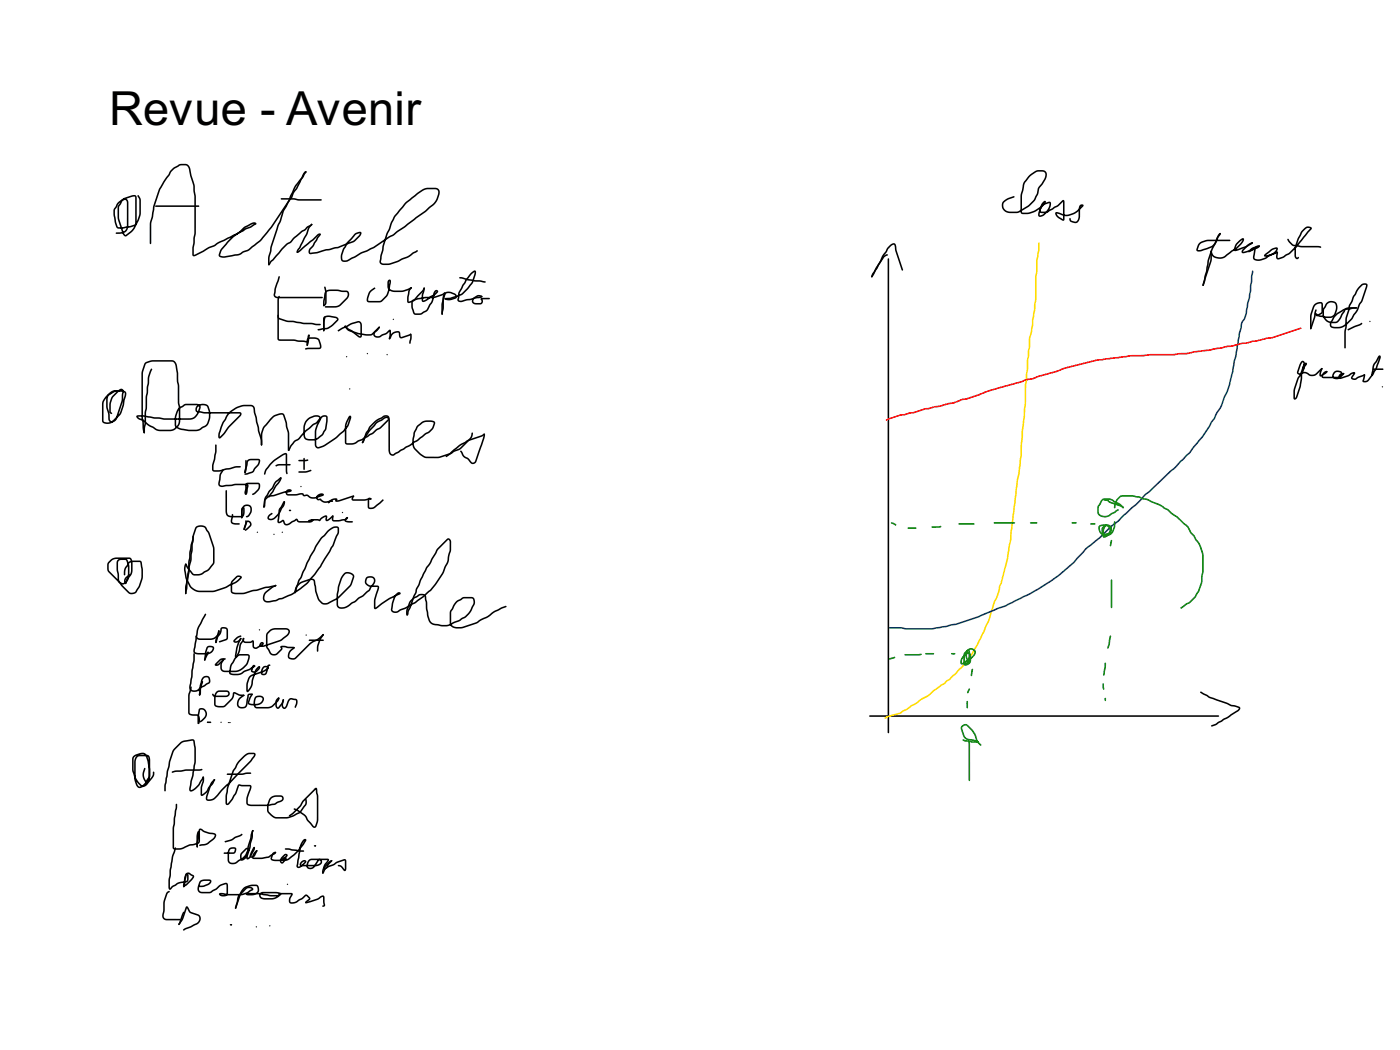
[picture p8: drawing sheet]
<svg xmlns="http://www.w3.org/2000/svg" width="353mm" height="265mm" viewBox="0 0 353 265" stroke-linecap="round" stroke-linejoin="round" font-family="sans-serif">
<defs><g id="words">
<text font-size="11.9" x="27.6" y="31.7">Revue - Avenir</text>
</g></defs>
<g fill="#000">
<path d="M29.7 51.1l1.6-1a.92 .92 0 0 1 1.1 1v6.2a1.95 1.95 0 0 1-2.1 1.7h-1l-.1-.2 .1-.2h1.3l.8-.3 .4-.5 .2-.8v-6l-.4-.5-.7 .2a4.2 4.2 0 0 0-1.7 2.1l-.1 1.5 .2 1.8 .5 1.2h1.4l2.8-.7 .1-.4v-6.6l-.7 .1-2.1 .7-1.2 1.8v3l1.2 3.6 .4 .5 1.8-1.6 1.6-3.3 .1-3.9-.5-1 .2-.3 .6 1 .1 1.6a6.5 6.5 0 0 1-.4 3.6l-1.5 2.7-1.7 1.5-.7-.1-.5-1.1a10.6 10.6 0 0 1-1.1-6.3l1-1.7a6.9 6.9 0 0 1 3.4-1.2l.4 .6v6.6l-.2 .5-1.5 .5-1.8 .3h-1.3l-.4-.6-.6-2.4a2.38 2.38 0 0 1 .4-2.6zM39.1 52l.2-.2h10.9l.2 .2-.2 .2h-10.9zM70.8 50.2l.2-.2h3.2l1.3 .2h5.6l.2 .2-.2 .2h-5.6l-1.3-.2h-3.2zM77 43.4l.2-.2 .2 .2-.2 .2zM76.9 43.3l.3-.1 .2 .2-.3 .2-.7 1.4a12.7 12.7 0 0 0-2.9 4.9l-.7 1.3a15.3 15.3 0 0 0-2 5.1l-2.1 6-.6 2.7v1.8l-.3 .2a5.7 5.7 0 0 1 .4-3.7l.1-1.3 2.1-5.9a15.6 15.6 0 0 1 2.2-5.2l.2-.4a14.9 14.9 0 0 1 3.1-5.5zM78.6 56.5l.3 .2-.7 .9-.6 1.6-2.3 4.4-.3 .2-.2-.3 .2-.5 2.3-4 .5-1.6zM80.6 59.1l.2-.2 .2 .4-1.8 2.8-.8 .9v.8l1.6-.2 2.2-.7 3.1-.6 3.7-1.5 1.6-1.4 .3-.6-1.1 .4-2 2.3-.9 1.4-.4 1.4a.99 .99 0 0 0 .2 1.4l.9-.1 3.6-2 3.1-1.3 7.7-5.2 7.1-5.5 1.1-1.5 .4-1.3v-.7l-.7-.3-2.6 .1a20.9 20.9 0 0 0-7.3 6.6l-.9 1.7-.6 1.8-.6 1-.9 3.1-.8 3.9 .2 .4 .5 .1a6.2 6.2 0 0 0 3.4-.7l2.6-1.2 2.4-1.5 .2 .2-2.4 1.7-2.6 1.2a6.5 6.5 0 0 1-3.6 .7 1.04 1.04 0 0 1-1-.6 1.04 1.04 0 0 1 .1-1.1l.6-3.3 1-3 .5-1.1 .6-1.8a22.2 22.2 0 0 1 6.7-7.4l2-1.1 2.6-.1a1.2 1.2 0 0 1 .9 1.8 4.9 4.9 0 0 1-2.4 3.3l-1.1 1-8.1 6-.9 .4-3.9 2.7-3.1 1.4-2.6 1.4a2.46 2.46 0 0 1-1.9 .7 .97 .97 0 0 1-.9-1.4l.5-1.8 .9-1.5 1.9-2.2a1.84 1.84 0 0 1 1.9-.6l-.1 .7-.6 .7a3.7 3.7 0 0 1-2.4 1.6l-2.7 1-3.1 .6-2.2 .7-1.6 .3a.88 .88 0 0 1-.6-.8 .88 .88 0 0 1 .4-.9l.6-.6zM43.5 42.5l1.8-1.1 1.5-.1a1.51 1.51 0 0 1 1.3 1.7l.5 2a6.4 6.4 0 0 1 .6 3.2l.3 1.5v9.1l-.6 3.7 .1 1.8 12.2-6.2 .6-.5 1.4-.5 1.2-.7v.1a1.12 1.12 0 0 0-1.2 .4 6.7 6.7 0 0 0-2.7 1.9l-1.5 1.1-1.3 1.3-1.6 1.9-.5 1.3a.96 .96 0 0 0 1.3 .2l2.5-.5a3.8 3.8 0 0 0 2.3-.8l.9-.4 2.9-2.3 2.8-3.4 5.1-7.3 .5-1.4 .9-1.1 1.9-3.6 .5-.6 .2 .3-1.2 1.8-1.2 2.4-.8 1-.5 1.3-5.1 7.5-2.8 3.4-3 2.4-1.2 .4a3.2 3.2 0 0 1-2.3 .8l-2.2 .5a1.41 1.41 0 0 1-1.9-.7l.5-1.4 2.8-3.1 3.1-2.6 1.6-.8a1.04 1.04 0 0 1 1.6 0l-1.3 1-1.4 .5-.7 .5-5.9 2.9-1.3 .9-1.4 .5-3.3 1.8-.8 .1-.2-.3 .1-1.9 .5-3.6v-9.3l-.3-1.5a6.6 6.6 0 0 0-.8-3.6l-.3-1.5a1.08 1.08 0 0 0-.9-1.2l-1.3 .1-1.5 .8-.7 .7-.9 1.5a17.9 17.9 0 0 0-3.3 7.1l-.5 2.9-.4 1.5v5.1l-.2 .2-.2-.2v-5l1-4.9a17.6 17.6 0 0 1 3.4-7.1zM71.5 62.3l.9-.9 .9-.5 .7-.9 2-1.7 2.2-1.5a.44 .44 0 0 1 .7-.2l-1.8 1.6-.8 .4-3.1 2.8a11.1 11.1 0 0 0-3.1 3.1l-2.2 2.5-.2-.2 .5-.9zM70.2 79.3l.2 .2v6l.9 .1a10.8 10.8 0 0 1 4.2 .3l1.9 .1 .3-1.3 .3-.3 .2 .2-.2 .7a.86 .86 0 0 1-.3 1 .86 .86 0 0 1-1 0l-1.7-.1a8.3 8.3 0 0 0-3.7-.2h-.9l-.4-.5v-6zM70.3 74.7l.2-.1 .2 .2-.3 1 .1 4.4 2.2 .7h1.4l2.7 .5 4 .3 .2 .2-.2 .2h-.8l-1.4-.3h-2l-2.5-.5-1.6-.1-2.2-.7-.3-.5v-3.8zM70.3 69.8l.2-.2 .2 .2-1 3.1-.2 1.5 .3 .4 11.6 .1 .2 .2-.2 .2h-11.3a1.04 1.04 0 0 1-1-.6 1.04 1.04 0 0 1 .1-1.1l.1-.9z"/>
<path d="M74.9 63.6l5.3-4.5 .4-.2 .3 .1-.1 .3-.4 .1-4.7 4.1-.5 .3zM82.2 73.4l.6-.3a11.4 11.4 0 0 1 4.1 .2h.6a1.21 1.21 0 0 1 .2 2.1l-1.7 1.7-.6 .4-3.3 .1-.1-.2 .1-.2 3.2-.1 2.1-2a.9 .9 0 0 0 .1-1.4l-4-.3a.94 .94 0 0 0-1.2 .8l-.3 2.9-.2 .2-.2-.2v-1.1l.3-2zM81.6 77.1l.2-.2 .2 .2-.2 .2zM81.8 72.5l.2-.2a7.3 7.3 0 0 1 .5 4l-.2 .6-.5 .4-.2-.2 .5-.8v-2.6zM93.4 73.4l1.1-.9 .3 .2-1.3 1.3-.5 1.3v.6h2.9l.8-.5a3.6 3.6 0 0 0 1.4-2.8l.2-1.7-.1 1.4a1.2 1.2 0 0 0 1.5 1 6.2 6.2 0 0 0 4.1-.9l.2 .2-.1 .2a6.2 6.2 0 0 1-5.4 .6l-.6-.7-.1-1.4a.49 .49 0 0 1 .3-.7 .49 .49 0 0 1 .6 .4l-.2 1.7a4.4 4.4 0 0 1-2.1 3.5l-1.3 .1a3.8 3.8 0 0 1-2.3-.1l-.2-.4v-.6zM103.6 72.6l.2-.2 .2 .2-.2 .2zM103.7 72.5l.1-.1 .2 .2-.5 .9-.3 2.6 1.2-.5 2.2-2.3 .3-.7 .2-.1 .2 .2-.5 .9-2 2.2-.6 .4a1.1 1.1 0 0 1-1.3 .1l-.1-1.3 .3-1.6zM107.1 72.5a1.6 1.6 0 0 1-.2 1.7v1.6l2.6-1.5 .8-.7-.5 .4-.5 2.2-1.4 2.2-1.5 1h-1.8l-.3-.4-.4-1.3v-1.8l1.3-.6 1.8-.4a8.2 8.2 0 0 0 5-1l.3-.2 .2 .2-.2 .2a7.7 7.7 0 0 1-4.9 1.2l-1.9 .3-1.2 .4v1.6l.5 1.4h1.5l1.3-.8 1.3-2.1 .4-1.8a.86 .86 0 0 1 .4-.9 .86 .86 0 0 1 .9 0l-.1 .5-1.4 1a3.9 3.9 0 0 1-2.5 1.3l-.1-.4v-1.5zM112.3 73.9a1.78 1.78 0 0 1 1.9-.1l.5 .2a.76 .76 0 0 1 .6 .6 .76 .76 0 0 1-.3 .8l-1.7 .4-.8-.1-.3-.3 .2-.2 1.2 .2 1.2-.4a.38 .38 0 0 0 .2-.4 .38 .38 0 0 0-.4-.3l-.7-.2a1.21 1.21 0 0 0-1.3 0 1.21 1.21 0 0 0-.5 1.2l-.3 1.6v2.4l-.2 .2-.2-.2 .1-2.6 .3-1.9zM112.2 75.3l.2-.1 .2 .2-.2 .2zM112.3 75.2l1.5-.1 2.8-1.1 2.4-2.7 .8-2.7-1.9 2-.9 1.5-.9 1.8-.2 1.8 .6 .1 5.1-1.2 .2 .3-.4 .3-4.7 1a.9 .9 0 0 1-1.1-.2 .9 .9 0 0 1 0-1.2l.2-1.1 2-3.5a3.4 3.4 0 0 1 2.2-2 .84 .84 0 0 1 .1 1.1l-.7 2.2-2.5 2.8-3.1 1.2-1.4 .1-.2-.2zM112.1 73.9l.3-.1a1.97 1.97 0 0 1-.3 1.8v.1a7.6 7.6 0 0 1-.5 3.8 2.14 2.14 0 0 1 .1-1.8v-2z"/>
<path d="M115.9 70.1a1.37 1.37 0 0 1 1.4 0l2.6 .6h1.5l1.1 .2 .2 .2a1.62 1.62 0 0 1-1.6 0l-3-.3-2-.5zM121.4 74.8l.2-.2 .2 .2-.2 .2zM119.5 75.1l1.2-.7 .8 .1 .3 .2-.2 .3-1-.1-1 .7a.53 .53 0 0 0 0 .6 .53 .53 0 0 0 .6 .2h1.2a.61 .61 0 0 0-.1-.9l.1-.2 .4-.2h1.8l.1 .2-.1 .2-2 .1 .1-.2a.82 .82 0 0 1 .2 .9 .82 .82 0 0 1-.7 .5h-1a.95 .95 0 0 1-1-.6 .95 .95 0 0 1 .3-1.1zM27.4 99.3l1.2-.8h1.9a1.14 1.14 0 0 1 1.3 .4 1.14 1.14 0 0 1-.1 1.4l-.3 1.5a5.9 5.9 0 0 1-3.9 5.2 1.24 1.24 0 0 1-1.8-.9v-3.2a3.4 3.4 0 0 1 1.4-3.3l1.9-1.1h1.1l.2 .2-.2 .2h-1.1l-1.1 .7a3.2 3.2 0 0 0-1.8 2.8v3.8a1.64 1.64 0 0 0 2.5-.2 6.6 6.6 0 0 0 2.6-5.3l.3-1a.68 .68 0 0 0-.2-.7 .68 .68 0 0 0-.8-.1h-1.6a2.14 2.14 0 0 0-1.7 2.3v1.5l.5 1.6 .1 1.7a.81 .81 0 0 0 1.4-.5l1.4-4.3 .3-2.4-.2-.3-.8 .5-1.4 1.4-.5 1.6v1.9l.4 .4-.2 .2-.4-.2-.2-.5a6 6 0 0 1 .5-3.5l2.1-2.1a.8 .8 0 0 1 1 .2 .8 .8 0 0 1-.1 1.1l-.1 1.8-1.3 4.1a1.26 1.26 0 0 1-.9 1.1 1.26 1.26 0 0 1-1.3-.3l-.2-1.4a9 9 0 0 1-.5-4.4zM38.1 93.1l.2-.1 .2 .2-.8 2-.6 5.3a8.1 8.1 0 0 1-.2 3.5v2.8l-.3 2.4-.2 .1a1.21 1.21 0 0 1-.2-1.3l.3-1.2v-3a7.4 7.4 0 0 0 .3-3.5l.5-5.2zM77.6 85.3l.5-.2h1.2l1.2 .3 .6 1.4-.1 1.1-.5 .2-3.3 .1-.2-.2 .5-.2 3-.1 .3-.1-.5-1.8-.9-.3-1.5 .1-.1 1.5-.2 .2-.2-.2v-.8zM77.8 84.6l.2-.2 .2 .2-.2 .2zM78 84.4l.2 .3-.2 1.8-.4 .8-.2-.2 .4-2.5zM81.8 79.9l1.1-.3 1.7 .3a.72 .72 0 0 1 .7 .3 .72 .72 0 0 1 0 .8l-.2 .2a5.7 5.7 0 0 1-2.4 1.9l-2.3 .3-.3-.2 .2-.2 2.4-.4 1.2-.8 1.2-1.2-.4-.3-1.2-.2a1.11 1.11 0 0 0-1.5 .3v3.1l-.2 .2-.2-.2v-3.1zM81.8 80l.2-.1 .2 .2-.2 1.2v2.2l-.2 .2-.2-.2v-2.1zM85.3 83.3l1.5-.9a8.3 8.3 0 0 1 4-1.4l.3 .3 .3 .5v2.8a.57 .57 0 0 1-.4 .6 .57 .57 0 0 1-.7-.2l-1.5-1.3-.9-.4-.9-1 .3-.1 .7 .7 3 1.9v-2.8l-.4-.6-1.9 .5-3.2 1.7-.3-.1zM87.1 82.1l.3 .2-.2 .2-.2-.2z"/>
<path d="M87 82.3l.2-.2 .8 1 .7 .3 1.9 .6 2 .3 1.2-.1 1.8-1.8 .3 .2-1.9 1.9-1.5 .2-2-.3-2.4-.8-.6-.4zM95.5 82.6l.2-.2 .2 .2-.2 .2zM95.6 82.5l.1-.1 .2 .3-1.2 1.4a.52 .52 0 0 0 0 .5 .52 .52 0 0 0 .6 .2h.5l1.6-.8 .8-.7a.31 .31 0 0 1 .3-.1 .31 .31 0 0 1 .2 .3v1.3l-.4 .9-.2-.3 .2-1.9h.2l-.8 .8-1 .4a1.47 1.47 0 0 1-2.5-.3 1.72 1.72 0 0 1 1-1.4zM98.9 84.1a1.34 1.34 0 0 1 2.1-.2l.3 1.1 2.3-.8 .3 .2-.6 .4-2 .6-.5-.3-.1-1.1a1.42 1.42 0 0 0-1.8 .8l-.6 .9-.2-.2zM103.5 84.4l.3-.2 .2 .5-.3 1.9-.2 .2-.2-.2 .3-1.5zM36.6 91.5l1.8-.6h4.8a1.5 1.5 0 0 1 1.5 1.7l.3 1.6 .3 4.7a8.4 8.4 0 0 0 .2 3.7v3.7a2.93 2.93 0 0 1-3.2 2.5l-2.7-.2-2.1-1.1-1.4-1.2-1-.4a.62 .62 0 0 1-.6-.4 .62 .62 0 0 1 .2-.7h1.6l5.1 .7h6.7a2.56 2.56 0 0 0 2-2.1l.2-.8-.5-.3h-2.8l-.7 .3a2.06 2.06 0 0 0-1.5 1.6l-.3 1.1v1.9a1.78 1.78 0 0 0 1.7 1l1.4 .2h2.1l.7-.2 1.5-.9a4.4 4.4 0 0 0 .4-4.6 1.6 1.6 0 0 0-2.6 .6l.2 .4 1.7 .3h9a.58 .58 0 0 1 .4 .5 .58 .58 0 0 1-.3 .5l-2.8 2.8-1.3 1.8-1 1a.46 .46 0 0 1-.5-.1 .46 .46 0 0 1 0-.6l.6-2.3 1.1-2a6.3 6.3 0 0 1 6.7-3.4 1.09 1.09 0 0 1 .9 1.1l1.3 6.2a5.3 5.3 0 0 1 .5 2.8l-.2 .2-.2-.2v-1.4l-.7-2.1-1.2-5.8-.5-.5a6.3 6.3 0 0 0-6.7 3.9l-1.1 2.9-.1 1 2-2.6 2.9-2.9 .2-.4h-8.8l-2-.3a1.21 1.21 0 0 1-.3-1.4 1.21 1.21 0 0 1 1.2-.8 1.57 1.57 0 0 1 2 .8 4.4 4.4 0 0 1-.8 5l-1.3 .8-.9 .3h-2l-1.6-.3a1.88 1.88 0 0 1-2-1.5 5.9 5.9 0 0 1 1-4.1l1.7-1h2.9a.89 .89 0 0 1 .9 1.1 3.1 3.1 0 0 1-2.6 2.9h-6.7l-5.1-.7h-1.5l1.7 .7 1.3 1.2 2 1.2 2.6 .1a2.48 2.48 0 0 0 2.8-2.1v-3.6a8.5 8.5 0 0 1-.2-3.8l-.3-4.7-.3-1.6a1.14 1.14 0 0 0-1.1-1.3h-4.8l-1.3 .4-.3 .3-.7 2.3v11.1l.5 3.8-.2 .2-.3-.7-.4-3.3v-11.1zM36.3 109h.1l.1 .3-.1 .1zM54.3 112.3l.2-.2 .2 .2v1.6l-.8 3.4 .1 1.3a6.4 6.4 0 0 0 3.4-.5l2.3-.5h1l.2 .2-.2 .2h-1.2l-2.1 .5a5.5 5.5 0 0 1-3.7 .3l-.2-1.4 .8-3.4zM56.2 118.5l.1-.1 .2 .2-.7 1.2-.3 2.1a.55 .55 0 0 0 .2 .6 .55 .55 0 0 0 .6 0l3.1-.4 2.7-.1a.59 .59 0 0 1 .6 .3 .59 .59 0 0 1 0 .6l-.2 1.5a.43 .43 0 0 1-.6 .4 .43 .43 0 0 1-.2-.7l.2-1.8 .2-.4 3.1-.1a1.31 1.31 0 0 1 0 2l-.9 .9-.5 .2-.2-.2 1.6-1.4 .1-.7-.1-.4h-2.8l-.2 2.3h-.2l.3-2-2.8-.1-3.1 .4a.94 .94 0 0 1-1.3-1l.3-2.1zM62.5 116.1l.7-.3h2.2a1.12 1.12 0 0 1-.2 1.7l-1.3 1.7-1.6 .6h-.5l-.2-.2 2.1-.7 1.2-1.6a.93 .93 0 0 0 .4-1.1h-2l-.5 .2-.8 2.8-.1 .2-.2-.1v-.5l.5-2.3zM61.9 119l.2 .2-.2 .2-.2-.2zM61.9 116.2l.2-.2 .2 .2v2.1l-.2 .9-.2 .2-.2-.2 .2-.9z"/>
<path d="M68.3 105.6a2.88 2.88 0 0 1 3.4-1.1l.7 2 .6 2.7 .1 4.4-.2 .2-.2-.3-.1-4.4-.6-2.7-.8-1.8a3.7 3.7 0 0 0-2.8 1.4l-1.8 2.3-.4 1.2v2.8l-.2 .2-.2-.2 .2-3.4 .5-1.2zM68.6 116.5l2.6-1.9 .8-.3h.3l.2 .4 .2 4.8-.2 .2-.4-.8v-4.1l-.1-.1a10.6 10.6 0 0 0-4.6 3.8l-.6 1.3-.2-.2 .4-1.1zM69.6 117.3l1-.2h2.6l.2 .2-.2 .2h-2.7l-.8 .2-.2-.2zM77.6 105.7l1.5-.8a1.18 1.18 0 0 1 1.9 .7l-.9 1.2-1 .6-1.8 1.5-1.7 2-1.1 .7-1.6 2.2-.2-.3 .7-1.3a3.7 3.7 0 0 1 1.9-1.6l1.7-2 1.9-1.6 .9-.4 .8-1a.36 .36 0 0 0-.1-.4 .36 .36 0 0 0-.5-.1l-1.5 .4a2.79 2.79 0 0 0-1.5 3v1.1a1.01 1.01 0 0 0 1.2 1.2l1.7-.2 1.4-1.1 .7-1.3 .3-2-.1-1a.96 .96 0 0 0-1.2 .8l-.7 1.3-.4 1.5v3.5l.2 .4 .3 .1a15.6 15.6 0 0 0 5.3-3.4 6.4 6.4 0 0 0 2.6-3.9l.1-.3a5 5 0 0 0-.9 3.6v2.9h1.9l4.6-2.5 .9-.9 1-.5 2-2.1a.59 .59 0 0 0-.3-.6 .59 .59 0 0 0-.7 .2l-1.9 1.1-1.4 1.4-1 1.6-.7 2.1-.4 .4-.2-.2 .9-2.4 1-1.7 1.6-1.5 1.4-.8a1.1 1.1 0 0 1 1.3-.6 1.1 1.1 0 0 1 .8 1.1l-2.3 2.4-.9 .4-.9 .9-3.3 1.8a3.9 3.9 0 0 1-2.5 .9h-.8l-.5-.3v-2.4a5.9 5.9 0 0 1 1-4.5 .4 .4 0 0 1 .5 0 .4 .4 0 0 1 0 .6 8.3 8.3 0 0 1-3.3 4.7 12 12 0 0 1-4.8 2.9 .92 .92 0 0 1-1-1v-3.6l.5-1.5 .7-1.3a1.15 1.15 0 0 1 .8-1 1.15 1.15 0 0 1 1.2 .4l-.3 3.2-.8 1.4-1 .8a3.6 3.6 0 0 1-3.3 .4l-.5-.5a6.3 6.3 0 0 1 .3-4.2zM72.9 113.4l.2 .2-.2 .2-.2-.2zM75.5 118.9h1.7l1.3-.4 .2 .2-.2 .2-1.4 .4h-1.6l-.2-.2zM75.5 116l2.2-.1 .2 .2-.7 .3h-1.7l-.2-.2zM76.6 115.7l.2-.2 .2 .2v2.7l-.2 .2-.2-.2zM94.7 106.7l1.7-.9a1.15 1.15 0 0 1 1.9-.3l.2 .7v7.4l.2 .8 .4 .2 4.4-2.5 3.8-2.8 .9-.5 .9-.8 .4-1.4-1.8-.1-.9 .2-1.2 1-.8 1.6-.3 1.7 .2 1.8 1.7 1.8 1.3 .6a10 10 0 0 0 6-1l.8-.5 1.7-.7 2.5-2.6 .5-1.3a1.55 1.55 0 0 1-.3 1.7l-2.6 2.6-1.6 .6-1 .7a10.4 10.4 0 0 1-6.2 .9l-1.3-.7-1.7-1.6-.4-1v-1.5l.4-1.8 .9-1.7 1.5-1.1 2.1-.1 .6 .2 .3 .5-.5 1.4-.9 .9-1 .5-3.8 2.8-3.7 2.1a1.1 1.1 0 0 1-1.3 .4 1.1 1.1 0 0 1-.6-1.3l-.2-7.9a.61 .61 0 0 0-1 .1l-1.7 1-.6 .8a10.8 10.8 0 0 0-2.9 4.1l-.2 .1-.2-.2 .7-1.4 1-1.5zM91.5 111.5l.2 .2-.2 .2-.2-.3zM112.6 115l3.3-2.7a14.7 14.7 0 0 1 4.4-2.1l1.3-.4a.54 .54 0 0 1 .8-.2l-.8 .6-3.5 1.2-2 1.2-3.3 2.7-.3-.1zM122.2 109.4l.3 .2-.2 .2-.3-.2z"/>
<path d="M116.3 113.7l.3 .1a2.78 2.78 0 0 0 1.8 1.9l.8 1 .7-.3 2-5.7 .2-1.1 .3-.2 .1 .4-.2 .9-2 5.8a.94 .94 0 0 1-1.5 .4l-.7-.9a3.1 3.1 0 0 1-2-2.1zM48.5 135.3l.2-.2 .2 .2v.9l-.5 5.1-.5 1.8-.6 5.4-.2 1.3-.2 .2a1.53 1.53 0 0 1 0-1.6l.6-5.3 .5-1.8zM57.1 123.6l.2 .2v5.3a.99 .99 0 0 0 1.3 1.1l2.5-.1 .3-.6v-1.2l-.1 .8a2.08 2.08 0 0 1-.2 1.7 2.08 2.08 0 0 1-.2-1.7v-.4a.49 .49 0 0 1 .2-.7 .49 .49 0 0 1 .7 .4l-.1 1.3-.3 .7-2.5 .2a1.46 1.46 0 0 1-2-1.5v-5.3zM58.5 129.8l.2-.2 .2 .2-.2 2 .6 .2h1.1l.2 .2-.2 .2h-1.2l-.8-.4-.2-.6zM61.4 127.6a1.27 1.27 0 0 1 1.4-.3 1.27 1.27 0 0 1 .8 1.1 2.32 2.32 0 0 1-.8 2l-.6 .2-.2-.2 .9-.8 .3-1.2a.7 .7 0 0 0-.7-.7 1.12 1.12 0 0 0-1.2 1.3v1.6l-.2 .2-.2-.2v-1.8zM62.2 131.5a.9 .9 0 0 1 1.1 .2 .9 .9 0 0 1 0 1.1l-1.2 1.1-.3-.1 1.3-1.3-.1-.6a.3 .3 0 0 0-.3-.2 .3 .3 0 0 0-.3 .2l-.8 1.8-.2-.2 .1-.3zM61.6 133.3l.2 .2-.2 .2-.2-.2zM61.9 131.4l.2-.2a2.46 2.46 0 0 1-.2 2.2l-.2 .3-.2-.2 .4-1.3zM67 125.7l.9-.7 1.1-.1 2.9-1 1.4-.2v.2l-.2-.1a.45 .45 0 0 0-.5 .3 .45 .45 0 0 0 .2 .6h1.9l.9-.2a.68 .68 0 0 1 1.1 .3h1l.7 .5 .6 .2 .7-.1 1.7-.7v.2h-.3a.66 .66 0 0 0-.7 .2 .66 .66 0 0 0-.1 .8l.6-.1 .3 .2a1.45 1.45 0 0 0 1.6 .4l1.1-.2 .2 .2-.2 .2-1 .2a1.71 1.71 0 0 1-2.1-.7l.1 .1-.5 .1a.86 .86 0 0 1-.6-1 .86 .86 0 0 1 .9-.7 .6 .6 0 0 1 .7-.1 .6 .6 0 0 1 .3 .5l-1.5 .6a2.22 2.22 0 0 1-2.2-.1l-.5-.3h-.9l-.3-.4-1.6 .3h-2a.84 .84 0 0 1-.4-1.4 .84 .84 0 0 1 1.4 .1l-.6 .4-1.1 .1-2.7 .9-1.5 .3-.7 .7-.3 1.7-.2 .2-.2-.3 .2-1.4zM66.6 127.7l.2 .2-.2 .2-.2-.2zM70.7 120.6l.2-.2a1.18 1.18 0 0 1-.5 1.6l-.7 .8-.7 1.4-1.1 1.4-.2-.3 2.7-3.9zM67.9 129.9l.7-.5 .3 .2-.8 .6a.41 .41 0 0 0-.1 .6 .41 .41 0 0 0 .6 .1 4.2 4.2 0 0 0 2-2.2l.8-1.2 .4-1.1a1.45 1.45 0 0 1-.6 2 4.9 4.9 0 0 1-2.4 2.8 .8 .8 0 0 1-1.2-.2 .8 .8 0 0 1 .3-1.1z"/>
<path d="M70.7 120.6l.2-.2 .2 .2-.2 .2zM69.5 121.4l1.3-1 .3 .2-1.4 1.2-.6 1.3-1 1-.9 1.5-.2 2.1-.4 .4-.1-.2 .3-2.4 1-1.6 .9-1zM71.6 126.5l.2-.1 .2 .2-1.3 2.2-.3 2.8 .4-.1a.52 .52 0 0 1 .5-.4 .52 .52 0 0 1 .5 .4l.2 .5a.79 .79 0 0 0 1.2-.2l1-.6a.64 .64 0 0 1 .7-.3 .64 .64 0 0 1 .6 .5l2.8 .1 .7-.5 .2 .2a1.05 1.05 0 0 1-1 .7h-2.7l-.4-.2-.3-.5-1.4 .9a1.08 1.08 0 0 1-1.8-.1l-.1-.5-.3 .3a.65 .65 0 0 1-1 .2 .65 .65 0 0 1-.1-1l.3-2.5zM79 131l.2 .2-.2 .2-.2-.2zM77.8 131.3l1.3-.3h1.2l.4 .1 .4-.5a1.17 1.17 0 0 1 1.5-.4v.9l1.3-1.1 .3 .2-.6 .7-.9 .6-.5-.2v-.9l-1 .6a.65 .65 0 0 1-1.1 .3l-2 .3v-.2l.8-.4 .3 .2-1.1 .6a.3 .3 0 0 1-.3-.1 .3 .3 0 0 1 0-.4zM82.8 126.7a2.38 2.38 0 0 1 2.1-1 .34 .34 0 0 1 .3 .3 .34 .34 0 0 1-.2 .4l-.1-.2 .8-.1 3.3-1.1 .4 .1-.1 .3-3.5 1.1a.83 .83 0 0 1-1.2-.2l.2-.3 .1 .1-1.1 .3-.8 .6-.2-.2zM82.8 126.7l.7-.4 .4-.1 .2 .2-1.1 .6zM84 130l.2 .2v.9l.1 .1 2.7-.3 .7-.4 .2 .2a1.33 1.33 0 0 1-1.5 .7l-2 .2a.59 .59 0 0 1-.6-.7v-.7zM87.7 130.4l.2 .3-.2 .1-.2-.2zM87.3 130.6l.3-.2 .3 .2-.3 .2-.2 .5 1.6 .2 .2 .2-.2 .2h-.9a.77 .77 0 0 1-1.1-.8zM89.1 125.1l.2-.1 .2 .2-.4 .7 .2 .1h2.7l1.6-.3 .2 .2-.2 .2-1.6 .3h-2.7a.66 .66 0 0 1-.6-.6 .66 .66 0 0 1 .4-.7zM93 125.7l.4-.1 .4 .3-.6 .2v1.8l.3 .2 .8-.2 2.3-1.9 .3 .2-2 1.8a1.31 1.31 0 0 1-2.1 0z"/>
<path d="M93.5 125.8l.1-.1 .2 .3-.2 .1zM27.5 141.7l.7-.7 .9-.3 3.5-.1 .5 .2a5.9 5.9 0 0 1 .2 4l-.7 1.1a2.08 2.08 0 0 1-1.8 1.6l-.7-.4-.4-.6-.3-4.6a1.09 1.09 0 0 1 1.2-1h1.2l.5 .5a6.2 6.2 0 0 1 .4 3.4l-.7 2.3-.3 .3-.2-.2 .8-2.4a5.8 5.8 0 0 0-.4-3.3l-.3-.2h-1.1l-.6 .4-.1 2 .3 2.6a.95 .95 0 0 0 1.2 .7l.9-1.1a4 4 0 0 0 .9-3.7l-.4-1.1-2.7-.1a2.36 2.36 0 0 0-2.5 1.3l.1 1.8 3.8 4 1.6 1.4a1.06 1.06 0 0 0 1.3-.6 7.5 7.5 0 0 0 1.4-5l-.4-2-2.4 .1-1.1 1.5-.2 1.5-.2 .2-.2-.2 .1-1.1 .7-1.3a1.58 1.58 0 0 1 2-1.2l1.6 .2 .4 1.6a7.4 7.4 0 0 1-1.3 5.9 1.53 1.53 0 0 1-2.5 .4l-4.9-5.3-.2-.5v-1.2zM31.8 145.6l.9-.7 .3 .1-1.2 1.1-.1 .6 .2 .5-.2 .2a1.25 1.25 0 0 1 .1-1.8zM49.5 132.9a1.97 1.97 0 0 1 2.7 .3l.6 1a12.5 12.5 0 0 1 1.4 6.5l-.1 1.4-.8 1.2a3 3 0 0 1-1.7 1.3l-1.2 .6h-1.6l-1.3-1.5-.8-1.3a.41 .41 0 0 1 .5 0 .41 .41 0 0 1 .2 .5l1.4 1.8 1.4 .1 2.2-1.1 1.4-1.7a12.3 12.3 0 0 0-1.2-7.2l-.8-1.4a1.5 1.5 0 0 0-2.2 0l-.6 1.8-.8 4.2-.3 4.5-.8 4.1v1.8l-.2 .2-.2-.2v-1.7l.8-4.3 .3-4.5 .8-4.2zM46.9 142.2l.2 .2-.1 .2-.3-.2zM46.7 142.3l.2-.1 .2 .2-.3 1.3 .4 2 .8 1.8a3 3 0 0 0 3 1.5 13 13 0 0 0 7.6-1.9l1.1-.5 1-1h-.7l-1.3 1.3-.1 2.3 .3 .2a8 8 0 0 0 5.1-.6l5.6-1.2 .2 .2-.4 .3-2.4 .3-2.8 .8a9 9 0 0 1-5.3 .7l-.4-.2-.2-.4v-2.2l.2-.6 1.1-1.1a.87 .87 0 0 1 1.4 .4l-1.1 1.1-1.1 .6a13.8 13.8 0 0 1-8.4 1.9 3.4 3.4 0 0 1-2.7-1.7l-.9-1.9-.4-2.1zM51.7 154.9l.2-.1 .2 .3-1.8 3.3-.5 2a.52 .52 0 0 0 .7 .7l3.3-.1 1.1-.9 .4-1.1 .2 .4a2.47 2.47 0 0 1-2.4 2.1h-2.6a.92 .92 0 0 1-1-1.3l.4-2zM55.2 159l.3 .2-.2 .2-.2-.2zM55.1 159.1l.4 .1-.8 2.9-.2 .2-.2-.2 .1-.7zM69.6 147.6l.2 .2-.2 .2-.2-.3zM67 149.3l1.9-1.4 .6-.3 .3 .1-2.4 1.8a1.26 1.26 0 0 0-.3 2.1h.8l1.7-.2 3.9-1.6 2.1-1.4 1.8-1.4 3.3-4.1 3.2-5.3 1.3-3.1v-1.2a1.28 1.28 0 0 0-1.4 .2l-2.5 2.3-1.3 2-2.3 4.3-1.5 3.6-.5 .8-1 3-.2 .2-.2-.2 .9-3 .7-.9 2.3-5.4 1-1.6a11.4 11.4 0 0 1 3.1-4.3 2.83 2.83 0 0 1 3.1-1.4l.2 .4v1.2l-1.4 3.3-3.1 5.3-3.3 4.1-1.9 1.6-2.1 1.3-2.5 1.1-3 .8a1.4 1.4 0 0 1-1.7-.4 1.4 1.4 0 0 1 0-1.8zM75.3 147.3l.8-.6 2.2-.7a.95 .95 0 0 1 1.3 .7l.3 2.4 .6 1.8 .9 1.1a1.55 1.55 0 0 0 1.7-.2l2.1-1.1 3-3 .8-2.1a1.23 1.23 0 0 0-1.8-.7l-.7 .9a15.1 15.1 0 0 0-1.1 7 1.48 1.48 0 0 0 2.2 .1l1.9-1.3 1-.8 1-.6 1.5-1.3 1.3-2v-.8a1.01 1.01 0 0 0-1.2-.3 1.01 1.01 0 0 0-.6 1.1v.1a1.46 1.46 0 0 0 1.3 .7h1.1a.56 .56 0 0 1 .8 .5l-.2 1a7.5 7.5 0 0 0-.7 4.1l3.4-2.4 2.6-1.3v.2a1.41 1.41 0 0 0-1.1 1.2l-.6 2.8 .2 .4 .6 .1 2.4-1 2.4-1.4 3.9-3.1 1.4-1.8a13.3 13.3 0 0 0 2.5-4.5 3.5 3.5 0 0 0 .6-2.2l.4-1.5v-2.1l-.3-.5-2.6 2.6-1.8 3.3-.9 1.2-2.5 5.4-.2 .9-2 4.7-.1 .8-.3 .2-.2-.2 .3-1 1.9-4.6 .2-.9 2.5-5.3 1-1.4 1.8-3.4 2.5-2.5a.71 .71 0 0 1 .8 0 .71 .71 0 0 1 .3 .7v2.3l-.4 1.4a4.6 4.6 0 0 1-1 2.8l-.7 1.7-3 4.2-3.8 3.1-4.4 2.3a1.13 1.13 0 0 1-1.3 .1 1.13 1.13 0 0 1-.5-1.2l.1-.9a4.1 4.1 0 0 1 1.5-3 .42 .42 0 0 1 .8 .2 .42 .42 0 0 1-.6 .5l-2.4 1.1-2.8 2.1a.51 .51 0 0 1-.5 .4 .51 .51 0 0 1-.5-.5v-1a6.4 6.4 0 0 1 .7-3.2l.2-1h-1.5a1.42 1.42 0 0 1-1.6-1.8 1.42 1.42 0 0 1 2.4-.5 1.54 1.54 0 0 1-.4 2l-.8 1.3-1.5 1.3-2.8 1.8a3.6 3.6 0 0 1-3.6 1.3l-.4-.4a13.4 13.4 0 0 1 1.4-8.1 1.65 1.65 0 0 1 1.7-.6 1.65 1.65 0 0 1 1.3 1.2l-1 2.4-3.1 3-2.1 1.2a2.05 2.05 0 0 1-3.2-1.4l-.6-1.7-.4-2.6-.7-.1-1.6 .5a2.78 2.78 0 0 0-2 1.9l-.3 .9a1.49 1.49 0 0 1 .1-1.5z"/>
<path d="M81.4 160.2l.2-.2 .2 .2-.2 .1zM104.2 150.9l.6-.4a2.39 2.39 0 0 1 2.2-.6l.4 .2 .2 .4 .6 4.9 .4 1.2 .5 .6 2.4 .5h1.4l2.9-1.3 1.6-.9a7.5 7.5 0 0 0 2-3 1.28 1.28 0 0 0-.2-1.5h-2.2l-1.8 1.2-1.2 2.2-.1 2.9a1.18 1.18 0 0 0 1.5 .9l1.4-.1 3.4-1.1 .8-.6a13.6 13.6 0 0 0 4.1-2.4l2.6-1.2 .2 .2-3.2 1.6a11.2 11.2 0 0 1-3.7 2.3l-.7 .5-3.4 1.1-1.8 .1a1.48 1.48 0 0 1-1.6-1.3v-2.8l.4-.8a4.2 4.2 0 0 1 2.6-2.8l.7-.3h2a1.47 1.47 0 0 1 .6 2.1 7.6 7.6 0 0 1-2.3 3.2l-1.5 .9-3 1.2-1.6 .1-2.3-.5-.6-.4-.3-.6-.7-2.9-.3-3.2-.6-.3-.7 .1-1.2 .7-.9 .9-.8 2v1.2l-.3 .2-.2-.5 .1-1.1 .8-1.9zM48 173.3l.2-.2a1.95 1.95 0 0 1-.2 1.9l-.1 4.9 .5 .3h1.3a1.63 1.63 0 0 1 .4 2.5l-.1-.3a1.37 1.37 0 0 0-.3-1.8h-.5a1.21 1.21 0 0 1-1.7-.8v-4.4zM48.8 165l.2-.2 .2 .2v1.6l-1 6.3a.96 .96 0 0 0 .3 1.2 .96 .96 0 0 0 1.2 0l.6-.6 .8-1.7 .2 .2-.3 1a1.82 1.82 0 0 1-1.2 1.5 1.82 1.82 0 0 1-1.9-.4l-.1-.8 1-6.6zM49.3 160.5l.2-.2 .2 .2v.7l-.4 2.4a.73 .73 0 0 0 0 1 .73 .73 0 0 0 .9 .2l1.7-.1 .6-.3 .2 .2-.7 .5-1.5 .1a1.21 1.21 0 0 1-1.7-.9zM51.2 170.8a1.18 1.18 0 0 1 1.9 .4 1.18 1.18 0 0 1-1 1.7l-1.3 .8-.6 .8-.2-.2 .6-1 1.4-.8a.81 .81 0 0 0 .8-.5 .81 .81 0 0 0-.2-.9l-.2-.2a1.09 1.09 0 0 0-1.4 1.3l-.4 3.1-.2 .2-.2-.3 .5-3.3zM50.2 175.3l.2-.2 .2 .2-.2 .2zM50.9 171.9l.2-.1 .2 .2-.5 .9-.1 2.2-.3 .4-.2-.2 .2-.4v-1.9zM52.2 163.2a1.49 1.49 0 0 1 1.8 0 1.68 1.68 0 0 1-1.5 2l-.4 .2-.2-.2 1-.6a.91 .91 0 0 0 .7-1.2l-.8-.1-.3 .2-.4 1.1-.2 1.9-.2 .2-.2-.2 .2-1.8zM52.3 164.6l.2-.2 .2 .2-.2 .2zM52.3 164.6l.2-.2 .2 .3-1 2-.2-.3zM53.7 175l.4 .4 .3 .1h2.7l.5-.3a.42 .42 0 0 0-.4-.6h-1.8a1.2 1.2 0 0 0-1 1.5v1.6l.2 .3 1.7 .1 .8-.5a3.8 3.8 0 0 0 1.6-1.9l.1-.6a.44 .44 0 0 1 .2-.4 .44 .44 0 0 1 .5 0l.9 .5h1.2l.2 .2-.2 .2h-1l-1.4-.6-.2 .8a5.7 5.7 0 0 1-2.1 2.4l-.7 .3-1.8-.2-.3-.4-.1-1.5a1.73 1.73 0 0 1 1.4-2.2h1.6a.86 .86 0 0 1 1 .9 .86 .86 0 0 1-1 .8l-3-.1a.55 .55 0 0 1-.3-.8z"/>
<path d="M55.8 158.4l.6-.2 1 .3 .2 .6v1.9l-.4 .5-1.8 .6-.2-.2 .2-.1 1.8-.8-.1-2.2-1-.1a2.97 2.97 0 0 1-1 2.1l-.4 1.3-.2 .2-.2-.2 .4-1.4a3.3 3.3 0 0 0 1.1-2.3zM54.5 161.9l.2 .2-.2 .2-.2-.2zM56.2 166.4l.2-.2 .2 .2-.2 .2zM56.3 166.4l.1-.2 .2 .2-.6 1.2v1l.2 .4 .6 .2h2.6a3.8 3.8 0 0 0 3.2-2.9v-.9h-2l-.4 .2-.7 .7-1 1.6-.3 1.9 .7 .2 1.7-.1 3.5-1.9-.4 1.2 .7 .2 1.2-1.3v.6l-.8 .9a.84 .84 0 0 1-.9 .2 .84 .84 0 0 1-.5-.8l.2-.8a.4 .4 0 0 1 .3-.5 .4 .4 0 0 1 .5 .3 .4 .4 0 0 1-.4 .5l-.9 .6-1.4 .5a3.2 3.2 0 0 1-3.1 .7l-.5-.1-.3-.3 .2-1.5 .3-.8 1-1.7 .7-.7 .5-.2h2l.5 .3a4 4 0 0 1-3.6 4.3h-2.6a1.09 1.09 0 0 1-1.2-1.1l.1-1.1zM55.4 166.4l.7-.3h.8l.2 .2-.2 .2-1.1 .1-1.2 1.2-.1-.2 .6-.1 1.3-1.3 .2 .3-1.1 1.1a.82 .82 0 0 1-1.3 .1zM61.3 161.1l.3-.2 .1 .4-.8 1.4-.2 .9a3.5 3.5 0 0 1-1.2 2.4l-.1-.2 .8-1.5 .3-1.7zM59.5 165.6l.2 .2-.2 .2-.2-.2zM60.6 161.1l.2-.2 .2 .2-.2 .2zM59.3 161.1l1-.6 .5-.2 .2 .2-1 .5-.7 .8a1.2 1.2 0 0 0 1.3-.7l.2-.2 .2 .2a1.22 1.22 0 0 1-.9 1 1.22 1.22 0 0 1-1.2-.3zM60.6 161l.4 .1-1 2.4-.3 2.3-.2 .2-.2-.5 .3-2zM61.3 161l.2-.1 .2 .2-.2 .2 .4 .5 1.5-.1a.36 .36 0 0 1 .5-.2 .36 .36 0 0 1 .2 .5v1.1l.4 .2 1.7-.9h-.1a.28 .28 0 0 0-.2 .4 .28 .28 0 0 0 .5 .1l4.4-1.5 1.5-1.2a.68 .68 0 0 0 .6-.6 .68 .68 0 0 0-.4-.7h-3.4l-.6 .3-.8 .7-.2 .5v2.7l.9 1.5a1.04 1.04 0 0 0 1.3 .3l1.2-1.2a.47 .47 0 0 1 0-.5 .47 .47 0 0 1 .4-.3l2.9 .3 .2 .2-.2 .2h-1.4l-1.7-.3v-.1l.2 .6-.9 1a1.51 1.51 0 0 1-2.1 .4l-1.1-1.9-.1-2.5a2.44 2.44 0 0 1 2.5-2.3h2.6a1.01 1.01 0 0 1 1 .7 1.01 1.01 0 0 1-.5 1.2l-1.8 1.4-4.2 1.4a.69 .69 0 0 1-1.1-.1 .69 .69 0 0 1 .3-1 .49 .49 0 0 1 .7 .2 .49 .49 0 0 1-.4 .7l-1.2 .6a.82 .82 0 0 1-.9 0 .82 .82 0 0 1-.4-.8v-.9h.2l-.6 .3-1.3 .1a.84 .84 0 0 1-.7-1.3zM60.4 176.1l1.1-.9 .3 .3a2.44 2.44 0 0 0-1.6 2.2l.1 .3a1.12 1.12 0 0 0 1.5 .3l.3-.5 .3-1.7a.92 .92 0 0 1 .3-1 .92 .92 0 0 1 1.2 .1l-.2 .2-.9 .1-.2 1.7a1.43 1.43 0 0 1-2 1.5 1.43 1.43 0 0 1-.4-2.4z"/>
<path d="M63.5 175.1l.2-.1 .2 .2-.6 1.1-.4 1.1 1.7 .2a1.27 1.27 0 0 0 1.6-1.5l-.3-.2a1.06 1.06 0 0 0-1.2 .2 1.06 1.06 0 0 0-.3 1.2l.1 .8 .3 .3h3l.9-.4 1.2-1.2 .5-.8 .2 .2-.4 .9-1.6 1.4-1 .3h-2.7a1.23 1.23 0 0 1-.9-1.8 1.37 1.37 0 0 1 1.1-1.5 1.37 1.37 0 0 1 1.6 .9 1.91 1.91 0 0 1-2.1 1.6l-1.5-.1-.6-.4 .4-1.4zM65 168.4l.4-.3 .3 .2-.9 .9-.9 2.5a3.3 3.3 0 0 1-1.4 3l-.3-.6a5.5 5.5 0 0 1 .6-3.2l.7-.7 2.8-.9 1.2-.8a.74 .74 0 0 0-1.1 .6l-.2 .6a.42 .42 0 0 0 .4 .3 .42 .42 0 0 0 .4-.3l.4-1.1a.62 .62 0 0 1 .1-.8 .62 .62 0 0 1 .8 0l-.5 .3-.4 1.8a.86 .86 0 0 1-1.3 .4 .86 .86 0 0 1-.1-1.3 1.03 1.03 0 0 1 .8-1 1.03 1.03 0 0 1 1.1 .5l-1.3 1.1-3.1 1.1-.5 .7a5 5 0 0 0-.4 2.8l-.1 .1 .1-.2a3.9 3.9 0 0 0 1-2.7l.8-2.2zM70.4 176l.2 .2-.2 .2-.2-.2zM70 176.2l.4-.2 .2 .2-.7 .8v1.1a.24 .24 0 0 0 .1 .3 .24 .24 0 0 0 .3 0l.8-1 .2-.8 .3-.2 .1 .3-.2 .7-.9 1.2a.66 .66 0 0 1-.8 .1 .66 .66 0 0 1-.3-.7v-1.1zM71.4 176.4l.3 .2-.2 1.4 .3 .5 .4-.4 .4-1.1a1.11 1.11 0 0 1 1.7-.7 .89 .89 0 0 1 .9 .4 .89 .89 0 0 1-.2 1l-.4 .9-.2-.2 .3-.9v-.7l-1.3-.3-.4 .5-.4 1.1a.78 .78 0 0 1-.9 .8 .78 .78 0 0 1-.6-1.1zM74 163.4l.2-.2 .2 .2-.2 .2zM73.3 164l.9-.7 .2 .3-.6 .5a1.61 1.61 0 0 0-.7 1.7l.9 .3 .5-.2 4.3-4.1a6 6 0 0 0 2.7-1.8l.3 .2-.1 .1a8.3 8.3 0 0 1-3.1 2.1l-3.8 3.8a1.28 1.28 0 0 1-1.9 0 1.28 1.28 0 0 1 .1-1.8zM78.1 161.4h3.5l.2 .1-.2 .2h-3.5l-.2-.2zM81.4 160.1l.2-.1 .2 .3a5.9 5.9 0 0 0-1.4 4l-.2 .2-.2-.2a5.9 5.9 0 0 1 1.4-4.2zM33.7 190.8l1.7-.8a1.45 1.45 0 0 1 2 1.3l.5 2.6v1.9l-.9 1.8a2.1 2.1 0 0 1-2 1.2l-.1-.1a4.4 4.4 0 0 1-1-3.2v-3.2a1.58 1.58 0 0 1 1.4-1.9l2.1 .1 .5 .7v5l-.3 .8-.5 .5a2.11 2.11 0 0 1-1-2.7l.5-1.1 .2 .2-.4 1a2.32 2.32 0 0 0 .6 2.2l.3-.4 .2-.8v-4.6l-.3-.5h-1.9a1.16 1.16 0 0 0-1 1.5v4.1l.4 1.5a.74 .74 0 0 0 .7 .6 .74 .74 0 0 0 .7-.5l.6-.6 .8-1.6v-1.8l-.7-3a1.02 1.02 0 0 0-1.5-.6l-1 .4-.5 .5-.1 3 .7 2.1 1.4 1.7a.89 .89 0 0 0 1.2-.4l1.4-1.9 .2-1 .2-.2 .2 .2-.2 1.1-1.7 2.2a1.14 1.14 0 0 1-1.9 0l-1.2-1.6-.6-2-.1-3zM45.3 187.5l1.1-.7 2.4-.3 .4 .5 .3 2.2a17.7 17.7 0 0 1-.5 5.7l-.6 2.3-.2 2.1a3.8 3.8 0 0 0 2-1.7l1.1-1.7 .2 .3-.9 1.5a3 3 0 0 1-2.6 2l-.2-.8 .8-4a17.8 17.8 0 0 0 .5-6l-.4-2-2.5 .4a6.5 6.5 0 0 0-3.2 4.8l-1.1 6v1.4l-.2 .2-.2-.2v-1.4l.9-4.6a11.9 11.9 0 0 1 1.6-4.7zM43.4 194.6l3.4-.5 4.2-.1 .2 .2-.9 .3h-3.4l-3.4 .5-.2-.2z"/>
<path d="M50.2 178.9a1.46 1.46 0 0 1 1.9 .5 1.46 1.46 0 0 1-.3 1.9l-1 .9-.4 .1-.2-.2 1.3-1.1a1.05 1.05 0 0 0 .4-1.4 1.05 1.05 0 0 0-1.4-.4l-.3 1.5 .1 1.8-.2 .2-.2-.2v-1.8zM50.1 182.3l.2 .2-.2 .2-.2-.2zM51.2 195.9l.3 .2-.1 .2-.3-.2zM51.1 196.1l.2-.2a1.47 1.47 0 0 1 0 1.8l-.3 .9v1.9a3.7 3.7 0 0 0 1.8-2.1l1.3-1.8 .2 .2-.5 1.1-.6 .6a5.3 5.3 0 0 1-2 2.3h-.5l-.1-.3v-1.8l.5-1.6zM54.1 196.6l.2 .2h-.2h.2l-.2 .2-.2-.2h.2h-.2zM53.8 196.8l.3-.2 .2 .2-.9 1.2-1.1 3.6a1.44 1.44 0 0 0 1.9-.4l1.6-1.9 2-1.8 5.3-5.5 1.1-1.6h-1.6a9.3 9.3 0 0 0-2.6 2.7l-.2 .3a23.3 23.3 0 0 0-2.4 7v2.4l1-1.2 .9-1.5 .9-2.2 3.1 .2a1.19 1.19 0 0 1-.1 1.5 4.9 4.9 0 0 0-.6 3.1l.9 .3h4.1l1.6-.3 1.9-.9 .2-.3-.3-.4h-1.3l-.9 .2-.5 .6-.4 1.1v1.8l1 1 .9 .4a7.1 7.1 0 0 0 4.1-.5l1.8-1 1.3-1.8v-1.3l.2-.2 .1 .2a1.8 1.8 0 0 1-.4 2.1l-1.1 1.4-1.8 1-1.6 .4-3.2-.1-1.7-1.5v-2l.4-1.2 .5-.6 1-.4h1.5a.88 .88 0 0 1 .7 .9 .88 .88 0 0 1-.9 .8l-1.3 .7-1.8 .3h-4.4l-.7-.2-.3-.5a6.3 6.3 0 0 1 .8-3.6l.1-.7-2.7-.1-.7 2-1.7 2.5a.55 .55 0 0 1-.6 .4 .55 .55 0 0 1-.5-.6v-1.6a18.3 18.3 0 0 1 2.2-7.1 8 8 0 0 1 3.3-3.8l.5-.2a1.48 1.48 0 0 1 1.6 .3l-.1 .7-1 1.3-8.1 8.3a2.58 2.58 0 0 1-3.2 1.4l-.1-.9 .9-2.6 .3-.8zM57.4 195.2l4-.1a2.89 2.89 0 0 1 2.1 0l-.2 .2-2.2 .2h-3.7l-.2-.1zM44.1 213.9l.2-.1 .2 .2-.8 2.3-.5 3.2-.3 4.6 .8-.7a4.2 4.2 0 0 1 2.5-1l1-.3 .1-1.3-.4 .5-.3 2.4-.2 .2a.9 .9 0 0 1-.1-1.3l.1-.7a1.02 1.02 0 0 1 1.1-1.4l.1 1.4-.2 .6-2.4 .6-1.3 .7-.4 .5a.45 .45 0 0 1-.6 .1 .45 .45 0 0 1-.2-.5l.3-4.5 .6-3.2zM44.4 202.9l.1-.1 .2 .1v.8l-.7 5.3v4.9l1.7 .1 2.1-1 2.2-.5 .1-.3-.1-2.2h.2l-.2 1.1v2.6l-.2 .2-.2-.2 .1-3.4a.43 .43 0 0 1 .1-.5 .43 .43 0 0 1 .6 .1l.1 2.3-.2 .5-3.5 1.2a3.7 3.7 0 0 1-3 .4l-.2-.5v-4.9zM50.3 209.1a1.24 1.24 0 0 1 1.4 .6l1.9 .4a.86 .86 0 0 1 1 .6 .86 .86 0 0 1-.5 1l-1.1 .9a3.6 3.6 0 0 1-2.6 .9l-.2-.2 .2-.2 1.9-.4 1.5-1.2 .4-.8-2.7-.7-.9-.6-.6 4.3-.2 .2-.2-.2v-1.2zM56.6 215.1l2.4-.1 .2-.5v-.3a1.05 1.05 0 0 0-1.1 .2 1.05 1.05 0 0 0-.3 1.2l.1 1.7a1.24 1.24 0 0 0 1.9 0l1.2-.7 .7-.7 .8-1.5-.2-.1-1 1a1.34 1.34 0 0 0-.2 1.5l.6-.4a6 6 0 0 0 1.3-3.5l.4-1.6 .1-1.5 .3-.4 .2 .2-.5 2.8a9.4 9.4 0 0 1-1.4 4.2l-.2 .2a.7 .7 0 0 1-1 .3 .7 .7 0 0 1-.3-.9l.2-.9 1.2-1.2a.57 .57 0 0 1 .8 0 .57 .57 0 0 1-.1 .8l-.6 1.1-.6 .7-1.5 .9a1.47 1.47 0 0 1-1.4 .5 1.47 1.47 0 0 1-1.1-1.1v-1.4a1.36 1.36 0 0 1 .5-1.6 1.36 1.36 0 0 1 1.7 .1l-.2 .9-.4 .4-2.5 .1-.2-.2zM56.8 212.2l1.6-.5 .8-.5 1.8-.8 .3 .1-.5 .5-1.4 .5-.9 .6-1.6 .5-.2-.2z"/>
<path d="M63.6 209.6l.2-.2 .2 .2-.2 .2zM63.7 209.6l.1-.2 .2 .3-1.1 4-.4 2.8 .5-.5 .9-1.7 .1-.4 .3-.2v.7l-.9 1.7a.92 .92 0 0 1-1.2 .6v-1.2l.3-1.9zM64 213.8l.2-.1 .2 .2-1 2.1 .6-.2 .8-1.3 .2 .2-.5 1.1a.73 .73 0 0 1-.7 .7 .73 .73 0 0 1-.8-.7zM64.6 214.7l.2-.2 .2 .2-.2 .2zM64.5 214.7l.3-.2 .2 .2-.7 .8-.3 .9h2.1l1.6-.3 1.8-1.2 .2 .2-.4 .5-1.5 .9-1.6 .3h-1.9a.59 .59 0 0 1-.7-.3 .59 .59 0 0 1 .2-.8zM69.5 214.9l.2 .2-.2 .2-.2-.2zM68.8 215.2l.7-.3 .2 .2-.6 .5-.4 1 .1 .1 .5 .2a2.74 2.74 0 0 0 2.9-1h-.2l-.7 .7a.59 .59 0 0 0-.1 .9l.8-.9-.4 .3h.4a6.6 6.6 0 0 0 3.1-2.4l1.9-2.4a3.3 3.3 0 0 0-1.1 2.2l-.6 4.3 .7-.3 1-.9h-.2l-.5 .3-.3 .5h3.7a.98 .98 0 0 0 1.2-.8l-.3-.4h-1.9a1.35 1.35 0 0 0-.9 1.7l.5 .2 .7-.2 1.5-2 2.2-.1a.37 .37 0 0 1 .4 .2 .37 .37 0 0 1-.1 .5l-.9 1.2-.4 1.8-.2 .2-.2-.6 .5-1.6 .9-1.3-2.1 .1-1.1 1.6a1.17 1.17 0 0 1-1.7 .4 1.17 1.17 0 0 1-.2-1.7l.9-.7h2.2a.9 .9 0 0 1 .6 .9 .9 .9 0 0 1-.8 .8l-.8 .2h-3.5a.73 .73 0 0 1-.5-.7 .73 .73 0 0 1 .6-.7 .54 .54 0 0 1 .7-.2 .54 .54 0 0 1 .2 .7l-1.1 1.1a.67 .67 0 0 1-1 .2 .67 .67 0 0 1-.2-1l.6-3.8a2.7 2.7 0 0 1 1.6-2.5l.3 .2-.1 .3-1.6 2.3a10.3 10.3 0 0 1-3.5 2.7l-.4 .1a.55 .55 0 0 1-.5-.6 .55 .55 0 0 1 .7-.5l.3 .2 .1 .3-.8 1.1a.72 .72 0 0 1-1-.3 .72 .72 0 0 1 .3-1l.7-.8a.51 .51 0 0 1 .8-.2 .51 .51 0 0 1 0 .8 3.3 3.3 0 0 1-3.9 .7l-.2-.5zM71.9 214.2l.2-.2h.9l2.6 .5h1l.2 .2-.2 .2h-1l-3.5-.5zM74.1 204.1l.2-.2 .7 .3 1.9 1.3 1 1.5 1.3 1.4 .3 .1 .5-1.6v-5.9l-.3-1.9h.1a19.4 19.4 0 0 0-4.1 4.7l-1.8 1.7-.7 .5-.3-.2 .1-.1a11.1 11.1 0 0 0 3.6-3.9l2.9-2.9a.36 .36 0 0 1 .5-.1 .36 .36 0 0 1 .1 .5l.3 1.7v5.9l-.4 1.5a.63 .63 0 0 1-.6 .5 .63 .63 0 0 1-.6-.4l-1.3-1.4-.6-1.1zM83.7 217l.2 .2-.2 .2-.2-.2zM83 217.4a.56 .56 0 0 1 .9-.2l-1.9 2-.2-.1 3.3-1.7 1.8-.6a.46 .46 0 0 1 .6 .5v1.8a.45 .45 0 0 1-.2 .6 .45 .45 0 0 1-.6-.1l-.7-.8-.8-.4 .2-.2 .7 .2 1 1-.1-2.3-1.8 .6-3 1.7a.44 .44 0 0 1-.6-.2 .44 .44 0 0 1 .2-.6zM42.2 225.1l.5-.3 .2 .2-.6 .5-.6 1.9-.3 3.3a.78 .78 0 0 0 .7 1.1h3.4l.2 .2-.2 .2h-3.4a1.17 1.17 0 0 1-1.1-1.6l.2-.9 .1-2.2z"/>
<path d="M46.9 228.8l.2-.1 .3 .1 .8 1.2 1.9 .7a1.48 1.48 0 0 1 .6 1.5 1.48 1.48 0 0 1-1.2 1.2l-2.5 1.1a.4 .4 0 0 1-.4 .3 .4 .4 0 0 1-.4-.2l3.2-1.6a1.11 1.11 0 0 0 .9-.8 1.11 1.11 0 0 0-.4-1.1l-2-.8-.8-1.3h.2l-1 2.9-1.1 1.5-.2-.2 .8-1.3zM46.9 220.4a1.1 1.1 0 0 1 1.6 .3 .52 .52 0 0 1 .5 .3 .52 .52 0 0 1-.1 .5l-1.6 1.8-.8 .4-.2-.2 .1-.2 .6-.3 1.6-1.8-.9-.7-.5 .2-.4 2.5-.4 .7-.2-.2zM46.3 223.5l.3 .2-.1 .2-.3-.2zM46.2 230.1l.2-.1 .2 .3-1 2.7-.4 .4-.2-.3zM50.5 222.3l.7-.4h1.6a.65 .65 0 0 1 .6 .6 .65 .65 0 0 1-.5 .7l-1.4 .6h-1.2l-.2-.1 .2-.2 1-.1 1-.4 .4-.2 .3-.5h-1.7l-.6 .3-.4 1.1a.85 .85 0 0 0 .7 1.3h2l1.5-.9a3.4 3.4 0 0 1 2.8-1.3l.3 .6v2a1.27 1.27 0 0 1-1.1 .8 1.27 1.27 0 0 1-1.2-.7l.6-.2a16.9 16.9 0 0 0 5.8 0l1.9-1-.5-.2-.7 .1-1.8 1.8-.3 .6-.3 1.5-.5 1.3-.2-.2 .6-2.7a3.5 3.5 0 0 1 1.5-1.9l.5-.5a1.22 1.22 0 0 1 2.1 .4l-1.5 1a11.9 11.9 0 0 1-6.1 .2h-.8l.1-.1a1.32 1.32 0 0 0 1.4 .1v-2.6a3.7 3.7 0 0 0-2.5 1.4l-1.5 .9h-2.2a1.23 1.23 0 0 1-.9-1.9zM61.4 224.1a3.7 3.7 0 0 1 3.8-.6 1.58 1.58 0 0 1 0 1.8 1.58 1.58 0 0 1-1.7 .6h-1.1l-.4-.3 .2-.2 .2 .1 .8 .1a1.68 1.68 0 0 0 1.8-.7v-.2a.81 .81 0 0 0-.4-1.1 3.2 3.2 0 0 0-3.7 1.8l-1.2 3.8-.2 .2a1.7 1.7 0 0 1 .3-1.9l.8-2.2zM62.1 225.4l.7-.1a9.4 9.4 0 0 1 3.9 .2l1.8 .3h1.7l.4-.2-4.2-.2-.6 .4 .1 .4 .3 .3 2.5 .1 1.1-.4 .8-.9h2.9a.37 .37 0 0 1 .4 .2 .37 .37 0 0 1-.1 .4l-.4 .8-.1 .8a1.92 1.92 0 0 0 2.2-.6l1.8-1.2 .4 .2 .7 .8-.2 .4-1 .8-.1-.3 .9-.9-.7-.6-.8 .7a6 6 0 0 1-3 1.2 1.06 1.06 0 0 1-.4-1.7l.4-.7-2.7 .1-.4 .6-.9 .5-2.6 .2a1.07 1.07 0 0 1-1.3-.4 1.07 1.07 0 0 1 .1-1.3l.6-.3 3.9 .1a.59 .59 0 0 1 .8 .6 .59 .59 0 0 1-.8 .5h-1.8l-2-.3a8.6 8.6 0 0 0-3.9-.2l-.3 .1-.2-.2zM77 227.7l3.1-1 .9-.6a.55 .55 0 0 1 .6-.2 .55 .55 0 0 1 .3 .5l.1 1.2a.81 .81 0 0 1-.2 1.2h-.3l-.2-.2 .4-.2-.2-2.1-1.3 .8a6.3 6.3 0 0 1-3 .8zM83.5 217.1l.2-.1 .2 .3-.8 .8-1.6 2.4-.1-.3 .5-1zM81.5 220.1l.2 .2-.2 .2-.2-.2z"/>
</g>
<g fill="#000">
<path d="M57.5 182.2h.3l-.2 .2z"/>
<path d="M87.5 89.8l.2 .2-.2 .2-.2-.2z" fill-rule="evenodd"/>
<path d="M88.3 97.9l.2 .2-.2 .2-.2-.2z" fill-rule="evenodd"/>
<path d="M92.8 89l.2 .2-.2 .2-.2-.2z" fill-rule="evenodd"/>
<path d="M97.5 89.5l.2-.2 .2 .2-.2 .2z" fill-rule="evenodd"/>
<path d="M99.3 80.4l.2 .2-.2 .2-.2-.2z" fill-rule="evenodd"/>
<path d="M64.8 134.3l.2-.2 .2 .2-.2 .2z" fill-rule="evenodd"/>
<path d="M69.2 134.6l.2 .2-.2 .2-.2-.2z" fill-rule="evenodd"/>
<path d="M71.3 134.1l.2 .2-.2 .2-.2-.2z" fill-rule="evenodd"/>
<path d="M73.1 128.6l.5 .2-.5 .2-.2-.2z" fill-rule="evenodd"/>
<path d="M73.1 128.6l.2 .2-.2 .2-.2-.2z" fill-rule="evenodd"/>
<path d="M76 122.6l.2 .2-.2 .2-.2-.2z" fill-rule="evenodd"/>
<path d="M86.5 129.1l.2 .2-.2 .2-.2-.2z" fill-rule="evenodd"/>
<path d="M65.5 158.7l.2 .2-.2 .2-.2-.2z" fill-rule="evenodd"/>
<path d="M77.3 160l.2 .2-.2 .2-.2-.2z" fill-rule="evenodd"/>
<path d="M52.2 182.2l.2-.1h.8l.2 .1-.2 .2h-.8z" fill-rule="evenodd"/>
<path d="M52.2 182.2l.2-.1 .2 .1-.2 .2z" fill-rule="evenodd"/>
<path d="M55.6 182.2l.2-.1 .2 .1-.2 .2z" fill-rule="evenodd"/>
<path d="M57.6 182.2h.4l-.2 .2z" fill-rule="evenodd"/>
<path d="M57.6 182.2h.8l-.2 .2z" fill-rule="evenodd"/>
<path d="M219.4 180.7l.2-.2h88.1l.2 .2-.2 .2h-88.1z" fill-rule="evenodd"/>
<path d="M224.1 65.3l.2-.2 .2 .2v119.6l-.2 .2-.2-.2z" fill-rule="evenodd"/>
<path d="M79.2 213.4l.2-.2 .5 .2-.2 .2z" fill-rule="evenodd"/>
<path d="M79.5 213.4l.2-.2 .2 .2-.2 .2z" fill-rule="evenodd"/>
<path d="M58.2 233.1l.4 .2-.4 .2-.2-.2z" fill-rule="evenodd"/>
<path d="M58.4 233.1l.2 .2-.2 .2-.2-.2z" fill-rule="evenodd"/>
<path d="M64.5 233.9l.2-.2 .2 .2-.2 .2z" fill-rule="evenodd"/>
<path d="M68.1 233.4l.2 .2-.2 .2-.2-.2z" fill-rule="evenodd"/>
<path d="M72.4 223.1l.2-.2 .2 .2-.2 .2z" fill-rule="evenodd"/>
</g>
<path d="M262.1 61.3l.2-.2 .2 .2v1.7l-.5 2.9v2.6l-.3 1.3v5.7l-.7 5.1-.1 1.5-.7 3.2-.1 2.2-.5 3.5v2.3l-.5 3.9v4.7l-.8 6.8-.3 6.3-.5 4.4-.5 2.2-1.5 12.5-.1 2.2-.8 4.7-1.6 6.1-.4 1a10.1 10.1 0 0 1-1.3 3.8l-1.5 4.9-1.2 2.7-3 5.6-2.5 3.3-3.2 3.2-4.2 2.9-1.4 1.3-1.5 .8-1.4 1.1-4 2.4-3 .8-.9 .5-.2-.3 .6-.4 3.3-.9 4-2.5 1.4-1.1 1.5-.7 1.4-1.3 4.1-2.9 3.2-3.2 2.5-3.2 2.9-5.5 1.2-2.6 1.6-5.2a9.5 9.5 0 0 0 1.2-3.6l.4-1 1.6-6.1 .8-4.7 .1-2.1 1.6-12.8 .4-2 .5-4.3 .3-6.3 .8-7.5a16.4 16.4 0 0 1 .3-5.4l.2-4.8 .5-3.5 .1-2.2 .7-3.3 .1-1.5 .7-4.7v-6l.3-1.3v-2.9l.5-2.4z" fill="#fd0"/>
<path d="M224.4 158.4l.2-.2h2.9l1.3 .3h6.5l6-1.2 5.7-1.9 5-2.1 1.8-.6 8.1-4.2 5.2-3.4 3.8-3.3 3.2-3.5 3.4-2.7 2.9-2.9 1.8-1.4 1.3-1.4 3.3-2.9 2.1-2.2 1.1-.8 6.5-6.1 3.7-3.8 .9-1.3a26.1 26.1 0 0 0 4.5-6.2l.8-1.1 .7-1.5 .9-1.3 2.2-5.7 1.6-7.1 1.5-8.1 .8-1.5 .4-1.3 1-5.6 .4-3.9 .2-1.1 .2-.2 .2 .2v.3l-.8 6.4-.5 1.6-.4 2.6-1.2 2.5-1.3 8-1.7 7.3-2.2 5.6-2.6 4.4a35.8 35.8 0 0 1-4.9 6.7l-4.2 4.4-6.4 6-1.1 .9-2.1 2.2-3.3 2.9-1.4 1.4-1.8 1.4-2.9 2.9-3.3 2.7-3.2 3.5-3.9 3.3-5.2 3.5-8.2 4.2-1.7 .5-5.1 2.2-5.8 1.9-6 1.2h-6.5l-1.3-.3h-2.9z" fill="#004080"/>
<path d="M223.7 105.8l3.4-1.2 4-.8a8.6 8.6 0 0 1 3.5-.9l6-1.4 2.1-.8 1.3-.2 3.3-1.1 2.2-1 8.3-2.2 1.1-.5 1.8-.3 2.1-.8a19.3 19.3 0 0 0 5.3-1.7l8.6-2.2 2.5-.3 6.4-.8 3.2-.1 1.8-.2h5.8l3.3-.3 2-.4 3.4-.4 6-1.1 2.1-.6 1.5-.1 5-1.2 1.5-.2 7.2-2.4 .3 .2-.2 .2-7.2 2.4-1.5 .2-5 1.2-1.5 .1-2.2 .6-6 1.1-3.3 .3-2 .5-3.4 .3h-5.8l-1.8 .2-3.4 .1-8.4 1.1-8.2 2-1.9 .8-4.6 1.2-1.5 .6-1.8 .3-1.1 .5-8.2 2.3-2.3 .9-3.3 1.1-1.2 .2-2.3 .9-6.1 1.4a7.9 7.9 0 0 0-3.5 .9l-3.8 .8-3.4 1.2-.2-.2z" fill="#f00"/>
<g fill="#008000">
<path d="M243.7 164.4l.4-.4a1.22 1.22 0 0 1 1.8-.2 1.22 1.22 0 0 1 .1 1.7l-.8 .8a.79 .79 0 0 1-1 .3 .79 .79 0 0 1-.4-.9l.1-1a.55 .55 0 0 1 .4-.7 .55 .55 0 0 1 .6 .6v2a1.21 1.21 0 0 1-1.5 .9v-.5l.2-.1 .2 .2-.1 .2a.96 .96 0 0 0 .8-.8v-2.1a1.4 1.4 0 0 0-.1 1.8l.6-.2 .8-.8a.83 .83 0 0 0-.2-1.2 .83 .83 0 0 0-1.2 .3l-.7 .9-.1 2.1 .2 .3a1 1 0 0 0 1-.9v-1.1a.44 .44 0 0 0-.2-.6 .44 .44 0 0 0-.6 .2 2.22 2.22 0 0 0-1.1 2.1l1.3-.8 .5-.2 .2 .2-1.5 1-.6 .2a1.33 1.33 0 0 1 .2-2.1l.7-.7a.83 .83 0 0 1 1.1-.2 .83 .83 0 0 1 .4 1v1a1.27 1.27 0 0 1-1.9 1l-.1-2.4z"/>
<path d="M224.5 166.1l1.4-.4 .2 .2-.3 .2-1.2 .4-.2-.2z"/>
<path d="M228.5 165l4.1-.1 .2 .2-.9 .3h-3.4l-.2-.2z"/>
<path d="M233.5 165l.2-.2h2l.2 .2-.2 .2h-2z"/>
<path d="M244.6 173.8l.1-.1 .2 .2-.5 1.1-.2-.3z"/>
<path d="M244.4 187.1l.2-.2 .2 .1 .1 .7v9.2l-.2 .2-.2-.2z"/>
<path d="M243.2 186.5l2.2 .5h1.5l.2 .2-.2 .2h-1.2l-1-.2a1.87 1.87 0 0 1-1.7-.5z"/>
<path d="M246.7 187.1l.2-.1 .2 .3-.2 .1z"/>
<path d="M242.8 183.2a1.11 1.11 0 0 1 1.8 0 6.7 6.7 0 0 1 2.4 3.8l.8 .9-.2 .3-1-1.1a6.4 6.4 0 0 0-2.5-3.9 .76 .76 0 0 0-1.1 .7l.6 1.8 .4 .5 1.9 .4 1 .4 .2 .2-.2 .2-1.3-.4-1.2-.2-.8-.4-.4-.6-.6-1.9z"/>
<path d="M224.9 131.9l.2-.2 .5 .2a.48 .48 0 0 1 .5 .2 .48 .48 0 0 1 0 .6z"/>
<path d="M229.1 133.2l.2-.1h1.9l.2 .1-.2 .2h-1.9z"/>
<path d="M235.3 132.8l2.2-.1 .2 .2-.6 .3h-1.8l-.2-.2z"/>
<path d="M242.1 132h3.8l.2 .2-.2 .2h-3.8l-.2-.2z"/>
<path d="M250.8 131.9l.2-.2h5.1l.2 .2-.2 .2h-5.1z"/>
<path d="M270.7 131.7h1l.2 .2-.2 .2h-1l-.2-.2z"/>
<path d="M275.4 132h1.1l.1 .2-.1 .2h-1.1l-.2-.2z"/>
<path d="M277.5 132.6a1.78 1.78 0 0 1 2-.3 1.78 1.78 0 0 1 1 1.7 1.26 1.26 0 0 1-1.8 1 1.26 1.26 0 0 1-.5-1.9 1.34 1.34 0 0 1 2.1-.6 1.34 1.34 0 0 1 0 2.1l-.8 .8-.6 .3a.46 .46 0 0 1-.5-.5l.1-2a.48 .48 0 0 1 .2-.5 .48 .48 0 0 1 .6 0l-.5 1.1v1.5l.5-.2 .7-.7a.96 .96 0 0 0-.2-1.7 .96 .96 0 0 0-1.3 1.1 .74 .74 0 0 0 .4 .8 .74 .74 0 0 0 .9-.1l.3-.7a1.38 1.38 0 0 0-1-1.1 1.38 1.38 0 0 0-1.4 .4l.3 1.1 1 .9 1.1-.4 .5-.4 .6-1.2v-1.4l.2-.2 .2 .2v1.4a2.61 2.61 0 0 1-2.4 2.3h-.1a2.32 2.32 0 0 1-1.8-2.5z"/>
<path d="M280.6 146.2l.2 .1v7l-.2 .2-.2-.2v-7z"/>
<path d="M280.2 160.5l.2-.2 .2 .2-.4 2.1-.5 1.1-.2-.2z"/>
<path d="M278.9 167.3l.2-.2 .2 .2v.7l-.3 2-.3 .5-.2-.2z"/>
<path d="M278.4 172.6l.1-.2 .2 .2 .2 1.3-.2 .2-.3-.5z"/>
<path d="M282 125.8l1.1-.8h3l3.6 .9 3.2 1.4 2.2 1.2 4.8 4.1 2.1 3.3a7.2 7.2 0 0 1 1.8 3.8l.1 4.5-.3 2.6-.7 2.3-.4 .6a6.4 6.4 0 0 1-2.4 2.7l-1.9 1.2-.2-.3 1-.7a6.2 6.2 0 0 0 2.8-2.5l.7-1.2 .7-2 .3-2.7v-3.5a7 7 0 0 0-1.8-4.7l-2.1-3.1-2.6-2.4-1.1-.7-1.2-1-1.6-1-3.3-1.5-1.4-.3-.8-.4-1.8-.3h-2.5l-.4 .2-.7 .8-.8 2-.2-.2 .1-.6z"/>
<path d="M278.8 126l.8 .1 .9 .5 2.7 .9a.48 .48 0 0 1 .5 .3 .48 .48 0 0 1-.1 .5l-.6-.4-2.8-1-.7-.5h-.7l-.2-.2z"/>
<path d="M278.1 126l.8-.3 1.7 .2 2.1 1.1 1.1 1.1-.3 .2-1-1-1.9-1-1.7-.2a1.1 1.1 0 0 0-1 1.1l-.4 .7-.1 1.3a1.22 1.22 0 0 0 1.7 1l.8-.2 2.2-1.5h.2l.2 .2-1.5 1a2.27 2.27 0 0 1-4-.4l.1-1.6z"/>
</g>
<g fill="#008000">
<path d="M240.5 165l.2-.2 .6 .2-.2 .2z" fill-rule="evenodd"/>
<path d="M240.1 165l.2-.2 .2 .2-.2 .2z" fill-rule="evenodd"/>
<path d="M240.3 164.8l.6 .2-.6 .2z" fill-rule="evenodd"/>
<path d="M245.2 169.4l.2-.2 .2 .2-.1 1.1-.2 .2-.2-.2z" fill-rule="evenodd"/>
<path d="M245.5 168.7l.2 .2-.2 .2-.2-.2z" fill-rule="evenodd"/>
<path d="M245.3 168.8l.4 .1-.3 .7-.2-.2z" fill-rule="evenodd"/>
<path d="M244 177.5l.2-.2 .2 .2v1.1l-.2 .2-.2-.2z" fill-rule="evenodd"/>
<path d="M244 177l.2-.2 .2 .2-.2 .2z" fill-rule="evenodd"/>
<path d="M244 177h.4v.5l-.2 .2-.2-.2z" fill-rule="evenodd"/>
<path d="M260.7 131.7h1.1l.2 .2-.2 .2h-1.1l-.2-.2z" fill-rule="evenodd"/>
<path d="M260.2 131.7l.2 .2-.2 .2-.2-.2z" fill-rule="evenodd"/>
<path d="M260.2 131.7h.5l.2 .2-.2 .2h-.5z" fill-rule="evenodd"/>
<path d="M280.3 136.9l.2-.2 .2 .2-.1 .8-.2 .2-.2-.2z" fill-rule="evenodd"/>
<path d="M280.6 136.2l.2 .2-.2 .2-.2-.2z" fill-rule="evenodd"/>
<path d="M280.5 136.3l.3 .1-.3 .7-.2-.2z" fill-rule="evenodd"/>
<path d="M278.9 176.4l.2-.2 .2 .2-.2 .5z" fill-rule="evenodd"/>
<path d="M279.1 176l.2 .2-.2 .2-.2-.2z" fill-rule="evenodd"/>
<path d="M278.9 176.2l.4 .2-.2 .1z" fill-rule="evenodd"/>
</g>
<g fill="#000">
<path d="M253.3 50.8l1.3-.9 1.4-.4 .2 .2-1.6 .7a1.57 1.57 0 0 0-1.2 1.9 1.57 1.57 0 0 0 2 1.1l1.6-.1 2.4-1.4a5.8 5.8 0 0 0 2.3-2.9l.4-1.6 1.6-2.4a1.03 1.03 0 0 0-.3-1.7h-1.3l-.5 .2-1.5 1-1.3 1.7-.8 3.2 .1 4.2a4.7 4.7 0 0 0 3.7-.9l1.7-1.3 .3-.7 .3 .2-.2 .5a6.3 6.3 0 0 1-6 2.5l-.2-.1a13.8 13.8 0 0 1 .3-5.7l.4-2 1.5-1.9 1.7-1.2 1.7-.1a1.31 1.31 0 0 1 .8 2.1l-1.7 2.6-.2 1.3a6.6 6.6 0 0 1-2.3 3.1l-1.1 .8a4.5 4.5 0 0 1-4.4 .9 1.85 1.85 0 0 1-1.1-2.9zM263.3 51l.5-.3 .2 .2-.8 1-.6 1.8v.6a3.5 3.5 0 0 0 2.4-3 2.51 2.51 0 0 0-2.1 1.4 .36 .36 0 0 0-.2 .4 .36 .36 0 0 0 .3 .3l1.3-.1 2.6-1.5 1.3-1.2a.36 .36 0 0 1 .5-.1 .36 .36 0 0 1 .1 .5v4.4a.36 .36 0 0 1-.2 .3 .36 .36 0 0 1-.4-.1l-1-.6-.7-.7a.45 .45 0 0 1-.1-.6 .45 .45 0 0 1 .6-.2l.8 .2a2.65 2.65 0 0 0 2.1 .4l1.5-.6 1.8-1.7 .1 .2-.4 .1-.2 .5v2.3a1.23 1.23 0 0 1-1.4 1.4l-1.1-.4-.2-.7 .2-.2 .3 .6 .9 .3a.96 .96 0 0 0 .9-1.2v-2.1a.8 .8 0 0 1 .4-.9 .8 .8 0 0 1 .9 0l-.1 .4-1.5 1.4-2 1a3.3 3.3 0 0 1-2.7-.5l-.5-.1 .5 .7 1.1 .7v-4.5h.1l-1.3 1.3-3.1 1.7a1.78 1.78 0 0 1-1.6-.2 1.98 1.98 0 0 1 1.4-2.4 1.1 1.1 0 0 1 1.4-.2 3.5 3.5 0 0 1-2.9 3.7 .88 .88 0 0 1-.2-1.3l.6-1.8zM307.9 59l.2-.2 .2 .2-.2 .2zM307.9 58.9l.2-.1 .2 .3-.8 1-.5 1.4a14.8 14.8 0 0 0-1.8 5.3l-.9 4.1-.5 1.3-.2-.2 .9-3.7a16.9 16.9 0 0 1 1.4-5.7l1.3-2.7zM224.6 61.9l.2-.1a.88 .88 0 0 1 1.1-.4 .88 .88 0 0 1 .4 1.1l1.7 5.6-.2 .2-.1-.1-1.7-4.9-.2-1.4-.2-.1a3.5 3.5 0 0 0-1.8 2l-.8 1-1.4 2.9-1.5 2.3-.2-.3 1.4-2.2 1.4-2.9zM223 64.6l.3-.2a.63 .63 0 0 1 .9-.1l-1 .8-3.1 4.9a.91 .91 0 0 1 .3-1.2zM305.6 63.4h.2h-.2l.2-.2 .2 .2h-.2h.2l-.1 2.4-1.9 6.2-.2 .2-.2-.2 .2-1 1.8-5.3zM303.6 72l.2-.2 .2 .2-.2 .2zM305.6 63.4l.2-.2 .2 .2a1.98 1.98 0 0 0 3.3 1.1l1.2-1a8 8 0 0 0 3.2-2.9l.1-.1a3.9 3.9 0 0 0-1.9 2.5l2.6-.9 1.7-1 .2 .2-1.6 1.1-2.3 .8a.56 .56 0 0 1-.6 .2 .56 .56 0 0 1-.4-.6 3.9 3.9 0 0 1 2.4-2.7l.2 .3a4.3 4.3 0 0 1-1.9 2.6l-2 1.3a2.69 2.69 0 0 1-4.4-.2zM302.8 61.3l.7-.4 1.5-.4h5.5l.2 .2-.2 .2h-5.8a2.23 2.23 0 0 0-2.3 2.1h.8l2.8-1 .8-.9 .8-2 .4-.3 .3 .2-.5 .5-.7 1.8-.6 .8-.6 .4-2.4 .9a.81 .81 0 0 1-.9 .1 .81 .81 0 0 1-.5-.7zM315.3 63.3l2.1-1 .5-.4a.47 .47 0 0 1 .1 .5 .47 .47 0 0 1-.4 .3l-2.2 .9-.3-.1zM315.1 63.5l.2-.2 .2 .2-.2 .2z"/>
<path d="M316 61.3l.2-.2 .2 .2-.2 .2zM314.8 61.8l1.2-.7 .4 .2-1.2 .7-1.3 1.5 2-.6 1.4-.8 .3 .2-1.4 .9-2.1 .7a.52 .52 0 0 1-.6-.3 .52 .52 0 0 1 .2-.7zM317.4 62.1l.2 .2-.2 .2-.2-.2zM315.2 63.3l1.1-.9 1-.3 .3 .2-1.4 .6-.9 .7-.2-.1zM317 62.2l.9-.3 .2 .2-.2 .2a.85 .85 0 0 0-.9 1l-.2 1.4a.6 .6 0 0 0 .1 .6 .6 .6 0 0 0 .7 .1l1.9-.5 2.1-1.2 .7-.9-1 .3-1.8 1.4v-.1l.7-.1 2.3-.8 .2 .2-.1 .1-2.3 .9a.82 .82 0 0 1-1.2-.2l1.3-1.2a2.17 2.17 0 0 1 2.2-.8v.5l-.5 .7-2 1.3a3.9 3.9 0 0 1-3.1 .7l-.5-.2-.2-.5 .4-2.1zM322.5 63.5l.2 .2-.1 1.1 .1 .3 1.2-.4 1.5-.9 1.9-1.8 3.5-4.4-.7-.1-.5 .3-.8 .9-.8 1.7a7.2 7.2 0 0 0-.8 4.2 .26 .26 0 0 0 .2 .4 .26 .26 0 0 0 .3-.2l.3 .3a.65 .65 0 0 1-.8 .2 .65 .65 0 0 1-.4-.8 7.8 7.8 0 0 1 1.3-5.2l.5-.9 .8-.9a1.18 1.18 0 0 1 1.8 .2l-3.7 4.6-1.9 1.9-1.5 .9-1.5 .4-.3-.2-.1-.4 .1-1.2zM325 60.4l.2-.2 .2 .1 .4 .7 .9 .7 1.9 .3h4.2l.8 .4-.2 .2-4.8-.2-2-.3-1.1-.8zM332.1 79l.3 .2-.1 .2-.3-.2zM332.2 79l1 .5 .7 .1a3.3 3.3 0 0 0 2.7 0l.3-.4 .3-1.1a1.26 1.26 0 0 0-.5-1.7 1.26 1.26 0 0 0-1.7 .6l-.7 1.2v1.2a2.12 2.12 0 0 0 2.3 1.8h.6a2.28 2.28 0 0 0 1.5-2l.5-.7a1.49 1.49 0 0 1 1.9-1h1.4l.2 .2-.2 .2h-1.7a1.05 1.05 0 0 0-1.3 .9l-.4 .5a2.79 2.79 0 0 1-2 2.3 2.64 2.64 0 0 1-3.1-1.8v-1.7l.6-1.2a1.65 1.65 0 0 1 2.2-.8 1.65 1.65 0 0 1 .8 2.1l-.2 .8a1.68 1.68 0 0 1-1.8 1.2l-2.6-.3-.8-.5-.2-.2zM332.1 78.2l.2-.2 .2 .2-.4 1.8-1 3-.1 .1-.2-.2 .9-2.9zM343.7 71.7a.84 .84 0 0 1 1.1-.3 .84 .84 0 0 1 .4 1.1l-1.1 3.4-.7 1-.6 1.7-1.1 1.5a7.2 7.2 0 0 1-2.8 2.6l-1.8 .2a1.13 1.13 0 0 1-1.3-.6 1.13 1.13 0 0 1 .3-1.4l.6-1.1 .7-.7 1.8-1.1 2.5-.5h.8l.2 .2-.2 .2-3.3 .5-2 1.4-1 1.6a.72 .72 0 0 0 .1 .9 .72 .72 0 0 0 .8 .2 4 4 0 0 0 3.8-2l1.5-2.1 .7-1.7 .6-.9 1.2-3.9-.9 .1-1.2 1.4-1.9 3.8-.2 1.1a9.4 9.4 0 0 0-.7 4.7l-.2 .8v4l-.2 .2-.2-.2v-4l.3-1.4a9.3 9.3 0 0 1 .7-4.6l.2-.8 1-2.3 1.1-1.9zM328.6 91.2a.6 .6 0 0 1 .7 0 .6 .6 0 0 1 .2 .7l-.2 1.3-.2 .2-.2-.2 .2-1.5a.19 .19 0 0 0-.1-.2 .19 .19 0 0 0-.2 .1l-.9 2.5a.6 .6 0 0 0 .6 0 .6 .6 0 0 0 .3-.6l.4-1.1 .4-.6-1 2.8a9.3 9.3 0 0 0-1.6 5.9l1.1-3 .3-3a1.39 1.39 0 0 1 2.4 0 1.47 1.47 0 0 0 1.6-.4l1.3-1.3 .2 .2-.1 .2-.9 .9a1.98 1.98 0 0 1-2.1 .8l-.3-.1a1.04 1.04 0 0 0-1.7-.3l-.3 3-.9 2.7a.52 .52 0 0 1-.4 .6 .52 .52 0 0 1-.6-.4 10.3 10.3 0 0 1 1.6-5.9l1-2.6a.43 .43 0 0 1 .5-.4 .43 .43 0 0 1 .4 .4 .43 .43 0 0 1-.4 .4l-.4 1a1.15 1.15 0 0 1-1.4 1.2l-.4-.3v-.4l.6-1.8z"/>
<path d="M331.8 76.8a1.44 1.44 0 0 1 2.2-.2l-.1 2.4-1.1 .8-.5-.1a.43 .43 0 0 1-.1-.7l.4 .4 1-.6v-2.1a1.43 1.43 0 0 0-1.9 1.1l-.5 1.8v3.3l-.2 .2-.2-.2a9.9 9.9 0 0 1 .7-5.6zM333.5 93l.2-.2 .2 .2-.2 .2zM333.6 93l.1-.2 .2 .3-.4 1.6 1.5-1.1a.59 .59 0 0 1 0 .6 .59 .59 0 0 1-.5 .3l-.8 .4a.49 .49 0 0 1-.6-.1 .49 .49 0 0 1 .1-.6zM334.8 93.8l.2-.2 .2 .2-.2 .2zM334.1 94l.7-.4 .4 .2-.8 .5-.3 .7 3.5 .1a.78 .78 0 0 0 .8-1.1 .93 .93 0 0 0-1.2 0 .93 .93 0 0 0-.2 1.2h1l1.2-1.1 .2 .3-.7 .7a1.51 1.51 0 0 1-2 .4 1.3 1.3 0 0 1 .4-1.9 1.3 1.3 0 0 1 1.8 .6 1.35 1.35 0 0 1-1.3 1.2h-3.3a.62 .62 0 0 1-.7-.4 .62 .62 0 0 1 .3-.7zM339 94.3l.2-.2 .2 .2-.2 .2zM338.2 94.4l1-.3 .2 .2-.2 .2a.77 .77 0 0 0-.9 .7l2-.6a2.42 2.42 0 0 1 1.8-.7l.1 .4-.7 1.1a1.09 1.09 0 0 0 1.4-.4l1.6-.6 .2 .2-.4 .3-1.2 .5a1.11 1.11 0 0 1-2-.1l.7-1.2 .1 .1-1.3 .7-2 .7a.62 .62 0 0 1-.8-.4 .62 .62 0 0 1 .4-.8zM340.3 83l3.5-1.6a.48 .48 0 0 1 0 .6 .48 .48 0 0 1-.5 .2l-2.8 1.2-.3-.2zM348.1 89.8a.41 .41 0 0 1 .5 .1 .41 .41 0 0 1 0 .5l-1 2.9-2.1 2.9a1.06 1.06 0 0 1-1.5-.1l.3-1.5 .2-.2 .2 .4-.3 1.4 .8-.3 1.2-1.5 .9-1.4 .9-3h.2l-1.4 2.2-.4 2.4-.2 .2a1.52 1.52 0 0 1 .1-1.6l.2-1.3zM346.5 93.2l.2-.2h2.5l.2 .2-.2 .2h-2.5zM303 174.6l.3-.1 2.3 1.3 4.2 1.5 1.1 .5 1.7 .4a.74 .74 0 0 1 .5 .8 .74 .74 0 0 1-.7 .6l-5.3 3.4-1.2 .4-.2-.2 .2-.2 1-.4 3-1.7 2.5-1.7 .4-.5-2.1-.5-1-.6-4.3-1.4z"/>
</g>
<g fill="#000">
<path d="M345.9 80.9l.2 .2-.2 .2-.2-.2z" fill-rule="evenodd"/>
<path d="M348.8 97.6l.2-.2 .2 .2-.2 .2z" fill-rule="evenodd"/>
</g>
<use href="#words"/>
</svg>
